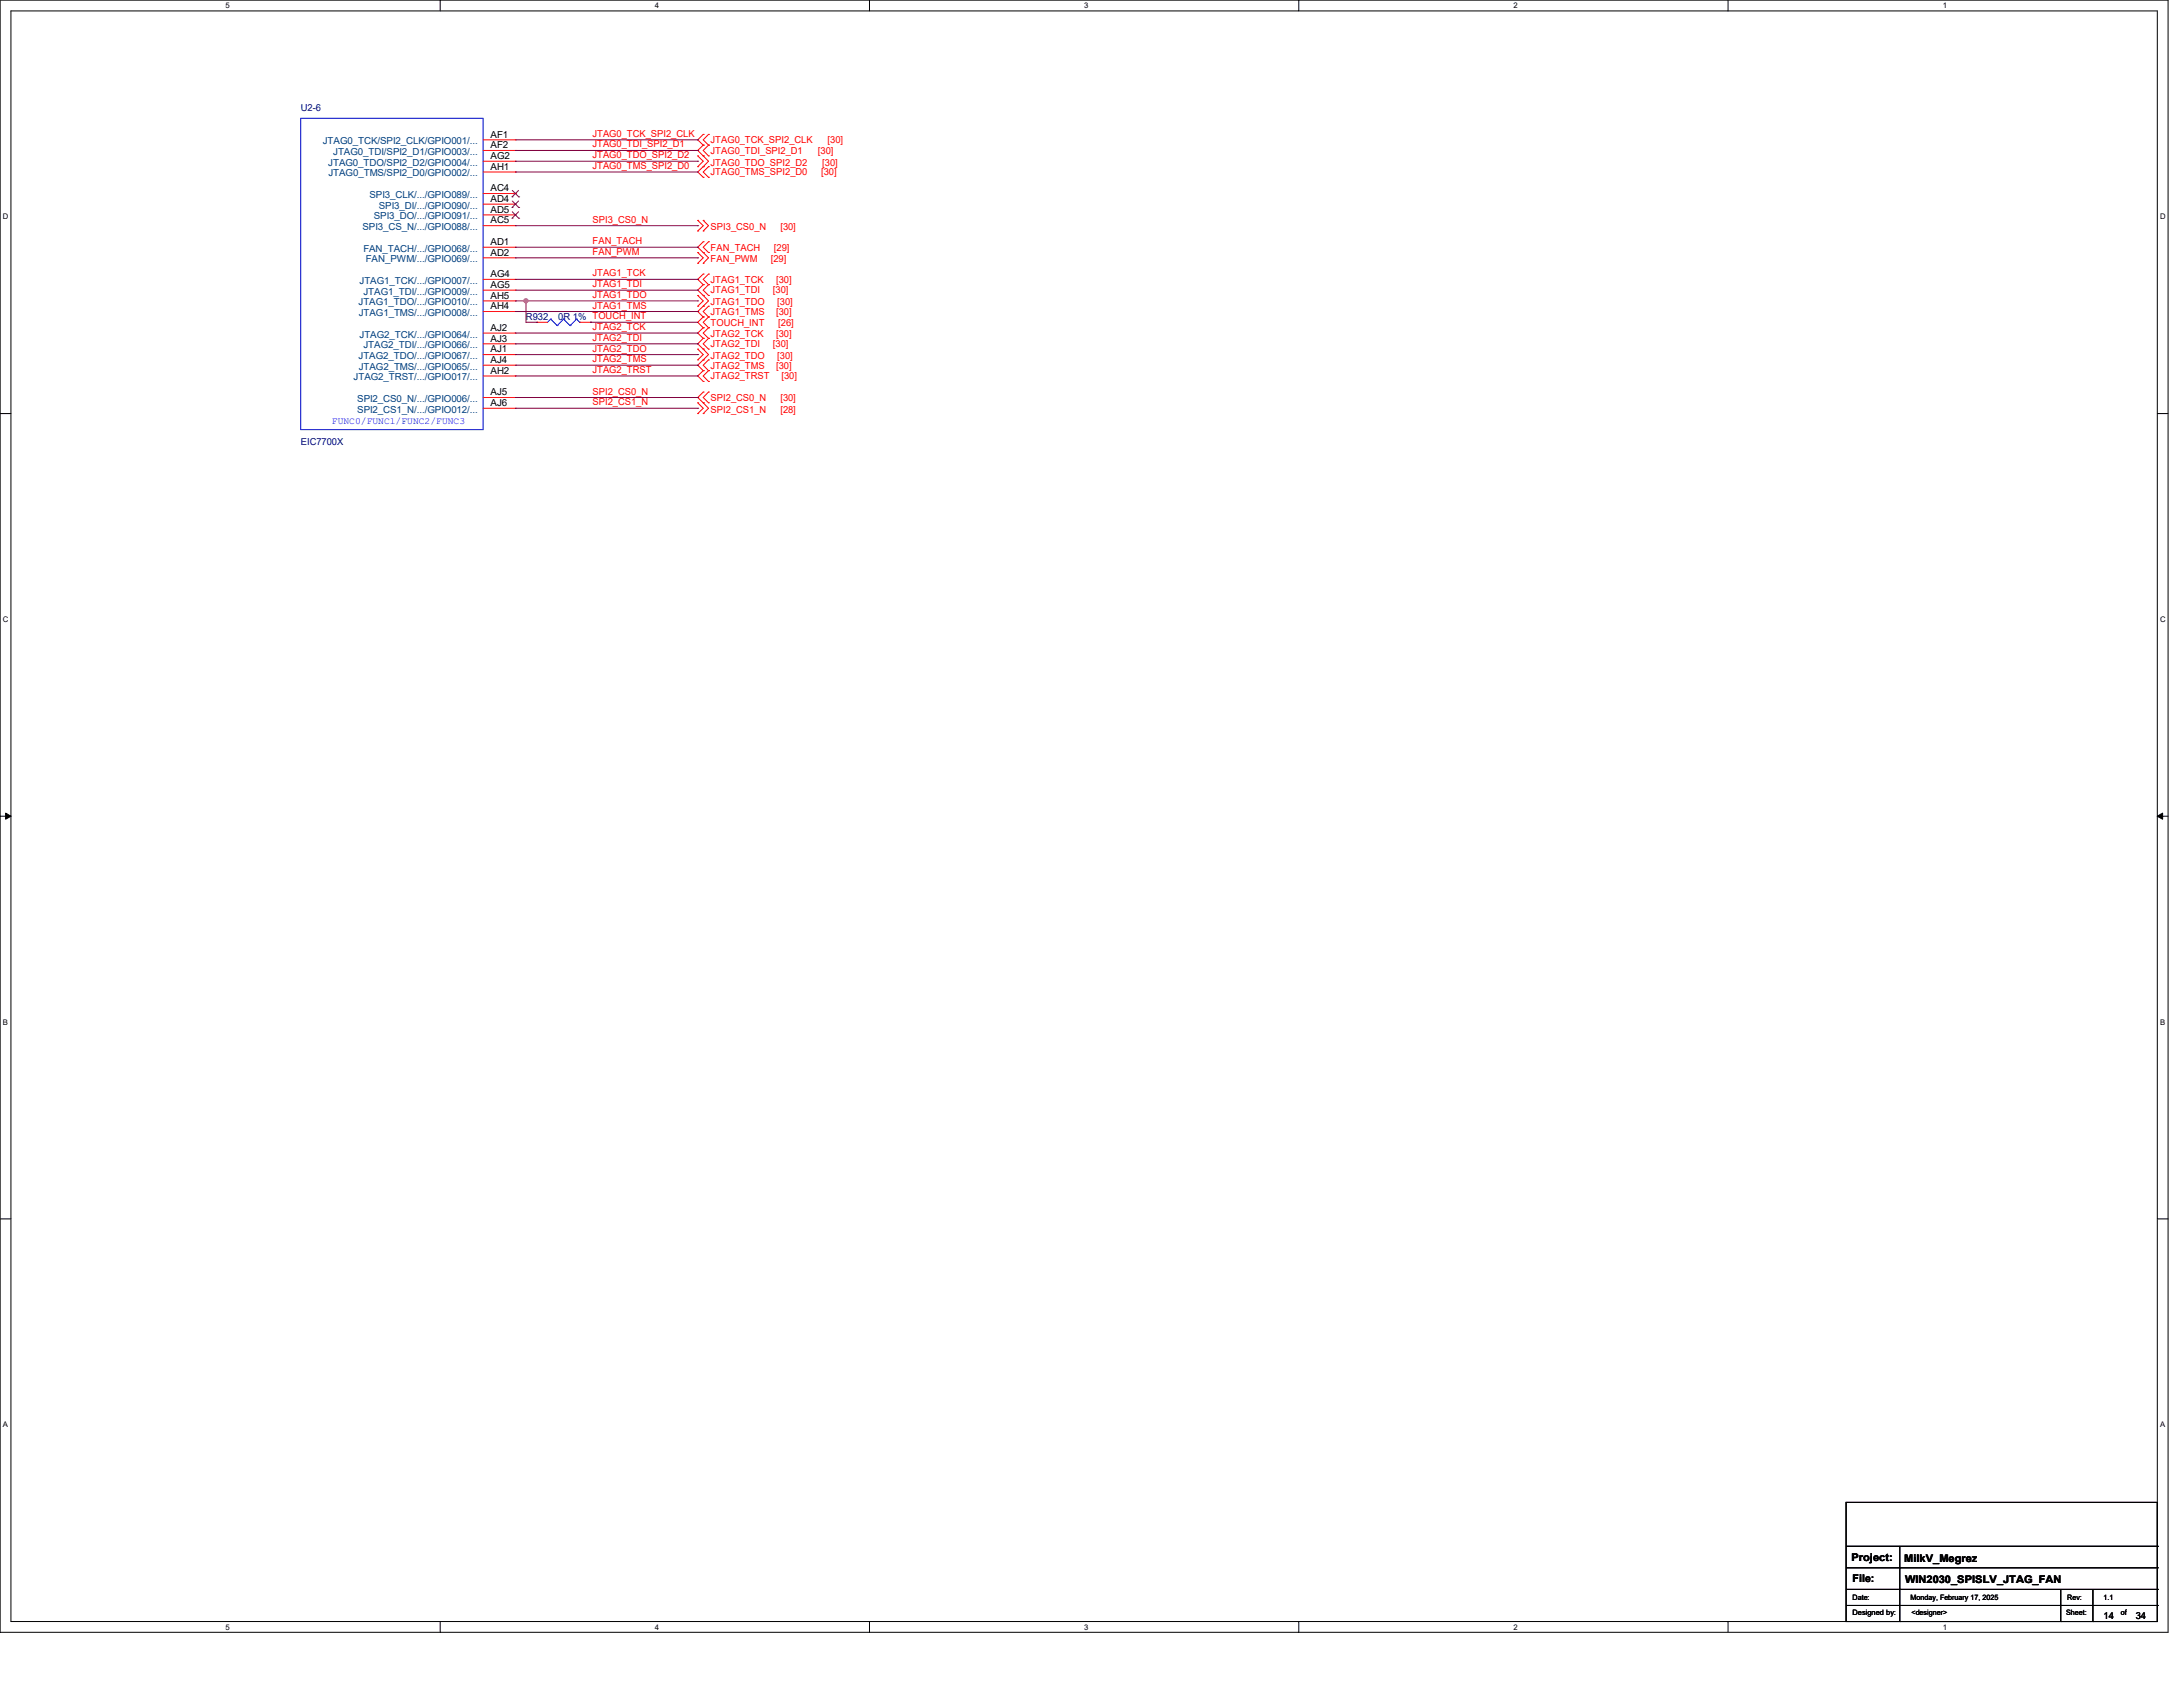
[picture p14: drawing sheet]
<svg xmlns="http://www.w3.org/2000/svg" width="558mm" height="431mm" viewBox="0 0 558 431" stroke-linecap="round" stroke-linejoin="round" font-family="sans-serif">
<defs><g id="words">
<g font-size="2.7">
<text x="473.2" y="398.7">Project:</text>
<text x="486.7" y="399">MilkV_Megrez</text>
<text x="473.5" y="404.2">File:</text>
<text x="487" y="404.5">WIN2030_SPISLV_JTAG_FAN</text>
</g>
<g font-size="2.5" fill="#000080">
<text x="76.9" y="28.4">U2-6</text>
<text x="134.5" y="81.8">R932</text>
<text x="142.7" y="81.8">0R 1% TOUCH_INT</text>
<text x="76.9" y="113.7">EIC7700X</text>
</g>
<g font-size="2.5">
<text x="125.4" y="35.1">AF1</text>
<text x="125.4" y="37.8">AF2</text>
<text x="125.4" y="40.6">AG2</text>
<text x="125.4" y="43.3">AH1</text>
<text x="125.4" y="48.9">AC4</text>
<text x="125.4" y="51.6">AD4</text>
<text x="125.4" y="54.3">AD5</text>
<text x="125.4" y="57.1">AC5</text>
<text x="125.4" y="62.6">AD1</text>
<text x="125.4" y="65.3">AD2</text>
<text x="125.4" y="70.8">AG4</text>
<text x="125.4" y="73.5">AG5</text>
<text x="125.4" y="76.3">AH5</text>
<text x="125.4" y="79">AH4</text>
<text x="125.4" y="84.5">AJ2</text>
<text x="125.4" y="87.2">AJ3</text>
<text x="125.4" y="90">AJ1</text>
<text x="125.4" y="92.7">AJ4</text>
<text x="125.4" y="95.5">AH2</text>
<text x="125.4" y="101">AJ5</text>
<text x="125.4" y="103.7">AJ6</text>
<text x="537.7" y="413.5">14</text>
<text x="545.9" y="413.5">34</text>
</g>
<g font-size="2.5" fill="#f00">
<text x="151.5" y="35">JTAG0_TCK_SPI2_CLK</text>
<text x="151.5" y="37.7">JTAG0_TDI_SPI2_D1</text>
<text x="151.5" y="40.4">JTAG0_TDO_SPI2_D2</text>
<text x="181.7" y="36.6">JTAG0_TCK_SPI2_CLK</text>
<text x="181.7" y="39.3">JTAG0_TDI_SPI2_D1</text>
<text x="209.1" y="39.3">[30]</text>
<text x="211.5" y="36.6">[30]</text>
<text x="151.5" y="43.2">JTAG0_TMS_SPI2_D0</text>
<text x="181.7" y="42.3">JTAG0_TDO_SPI2_D2</text>
<text x="181.7" y="44.8">JTAG0_TMS_SPI2_D0</text>
<text x="209.9" y="44.8">[30]</text>
<text x="210.2" y="42.3">[30]</text>
<text x="151.5" y="56.9">SPI3_CS0_N</text>
<text x="181.7" y="58.8">SPI3_CS0_N</text>
<text x="199.5" y="58.8">[30]</text>
<text x="151.5" y="62.4">FAN_TACH</text>
<text x="151.5" y="65.1">FAN_PWM</text>
<text x="181.7" y="64">FAN_TACH</text>
<text x="197.8" y="64">[29]</text>
<text x="151.5" y="70.6">JTAG1_TCK</text>
<text x="181.7" y="67">FAN_PWM</text>
<text x="197" y="67">[29]</text>
<text x="151.5" y="73.4">JTAG1_TDI</text>
<text x="151.5" y="76.1">JTAG1_TDO</text>
<text x="181.7" y="72.3">JTAG1_TCK</text>
<text x="181.7" y="75">JTAG1_TDI</text>
<text x="197.6" y="75">[30]</text>
<text x="198.4" y="72.3">[30]</text>
<text x="151.5" y="78.8">JTAG1_TMS</text>
<text x="181.7" y="78">JTAG1_TDO</text>
<text x="181.7" y="80.5">JTAG1_TMS</text>
<text x="181.7" y="83.2">TOUCH_INT</text>
<text x="198.4" y="80.5">[30]</text>
<text x="198.7" y="78">[30]</text>
<text x="198.9" y="83.2">[26]</text>
<text x="151.5" y="84.3">JTAG2_TCK</text>
<text x="151.5" y="87.1">JTAG2_TDI</text>
<text x="151.5" y="89.8">JTAG2_TDO</text>
<text x="181.7" y="86">JTAG2_TCK</text>
<text x="181.7" y="88.7">JTAG2_TDI</text>
<text x="197.6" y="88.7">[30]</text>
<text x="198.4" y="86">[30]</text>
<text x="151.5" y="92.5">JTAG2_TMS</text>
<text x="151.5" y="95.3">JTAG2_TRST</text>
<text x="181.7" y="91.7">JTAG2_TDO</text>
<text x="181.7" y="94.2">JTAG2_TMS</text>
<text x="198.4" y="94.2">[30]</text>
<text x="198.7" y="91.7">[30]</text>
<text x="151.5" y="100.8">SPI2_CS0_N</text>
<text x="181.7" y="96.9">JTAG2_TRST</text>
<text x="199.8" y="96.9">[30]</text>
<text x="151.5" y="103.5">SPI2_CS1_N</text>
<text x="181.7" y="102.4">SPI2_CS0_N</text>
<text x="181.7" y="105.5">SPI2_CS1_N</text>
<text x="199.5" y="102.4">[30]</text>
<text x="199.5" y="105.5">[28]</text>
</g>
<g font-size="2.5" fill="#004080">
<text x="82.5" y="36.9">JTAG0_TCK/SPI2_CLK/GPIO001/...</text>
<text x="85.2" y="39.6">JTAG0_TDI/SPI2_D1/GPIO003/...</text>
<text x="83.9" y="42.3">JTAG0_TDO/SPI2_D2/GPIO004/...</text>
<text x="83.9" y="45.1">JTAG0_TMS/SPI2_D0/GPIO002/...</text>
<text x="94.4" y="50.6">SPI3_CLK/.../GPIO089/...</text>
<text x="96.8" y="53.3">SPI3_DI/.../GPIO090/...</text>
<text x="92.7" y="58.8">SPI3_CS_N/.../GPIO088/...</text>
<text x="95.5" y="56">SPI3_DO/.../GPIO091/...</text>
<text x="92.9" y="64.3">FAN_TACH/.../GPIO068/...</text>
<text x="93.5" y="67">FAN_PWM/.../GPIO069/...</text>
<text x="91.9" y="72.5">JTAG1_TCK/.../GPIO007/...</text>
<text x="92.9" y="75.3">JTAG1_TDI/.../GPIO009/...</text>
<text x="91.7" y="78">JTAG1_TDO/.../GPIO010/...</text>
<text x="91.7" y="80.7">JTAG1_TMS/.../GPIO008/...</text>
<text x="91.9" y="86.2">JTAG2_TCK/.../GPIO064/...</text>
<text x="92.9" y="89">JTAG2_TDI/.../GPIO066/...</text>
<text x="91.7" y="91.7">JTAG2_TDO/.../GPIO067/...</text>
<text x="91.7" y="94.4">JTAG2_TMS/.../GPIO065/...</text>
<text x="90.4" y="97.2">JTAG2_TRST/.../GPIO017/...</text>
<text x="91.3" y="102.7">SPI2_CS0_N/.../GPIO006/...</text>
<text x="91.3" y="105.5">SPI2_CS1_N/.../GPIO012/...</text>
</g>
<text font-size="2.5" fill="#00f" x="84.8" y="108.4">FUNC0/FUNC1/FUNC2/FUNC3</text>
<g font-size="2">
<text x="57.7" y="2.1">5</text>
<text x="167.4" y="2.1">4</text>
<text x="277.1" y="2.1">3</text>
<text x="386.8" y="2.1">2</text>
<text x="496.6" y="2.1">1</text>
<text x=".8" y="56">D</text>
<text x="552.2" y="56">D</text>
<text x=".8" y="158.9">C</text>
<text x="552.2" y="158.9">C</text>
<text x=".8" y="261.7">B</text>
<text x="552.2" y="261.7">B</text>
<text x=".8" y="364.6">A</text>
<text x="552.2" y="364.6">A</text>
<text x="57.7" y="416.3">5</text>
<text x="167.4" y="416.3">4</text>
<text x="277.1" y="416.3">3</text>
<text x="386.8" y="416.3">2</text>
<text x="496.6" y="416.3">1</text>
</g>
<g font-size="1.9">
<text x="473.5" y="408.9">Date:</text>
<text x="473.5" y="412.7">Designed by:</text>
<text x="488.4" y="408.9">Monday, February 17, 2025</text>
<text x="488.6" y="412.7">&lt;designer&gt;</text>
<text x="528.1" y="412.7">Sheet:</text>
<text x="528.4" y="408.9">Rev:</text>
<text x="537.7" y="408.9">1.1</text>
<text x="542.1" y="412.7">of</text>
</g>
</g></defs>
<g fill="none" stroke="#000" stroke-width=".26">
<path d="M0 0h554.2v417h-554.2zM2.8 2.8h548.6v411.5h-548.6zM112.5 0v2.8M222.2 0v2.8M332 0v2.8M441.7 0v2.8M0 105.7h2.8M551.4 105.7h2.8M0 208.5h2.8M1.4 207.7l1.4 .8-1.4 .8zM551.4 208.5l1.4-.8v1.6zM551.4 208.5h2.8"/>
<path d="M0 311.4h2.8M551.4 311.4h2.8M471.9 383.8h79.5v30.5h-79.5zM471.9 395.1h79.5M485.6 395.1v19.2M551.4 395.1h.1M112.5 414.3v2.7M222.2 414.3v2.7M332 414.3v2.7M441.7 414.3v2.7M471.9 400.6h79.5M471.9 406.1h79.5"/>
<path d="M471.9 410.2h79.5M485.6 414.3h.1M526.8 414.3h.1M526.8 406.1v8.2M535 414.3h.1M535 406.1v8.2M551.4 400.6h.1M551.4 406.1h.1M551.4 410.2h.1"/>
</g>
<path d="M1.4 207.7l1.4 .8-1.4 .8zM551.4 208.5l1.4-.8v1.6z" fill="#000"/>
<g fill="none" stroke="#f00" stroke-width=".26">
<path d="M123.5 35.7h8.2M123.5 38.4h8.2M131.7 35.7h.1M131.7 38.4h.1M178.4 39.8h.1M178.4 39.8l1.3 1.4-1.3 1.4M179.7 34.3h.1M179.7 37.1h.1M179.7 39.8h.1M179.7 34.3l-1.3 1.4 1.3 1.4M179.7 37.1l-1.3 1.3 2.7 2.8-1.4 1.4M181.1 37.1h.1"/>
<path d="M181.1 34.3h.1M181.1 39.8h.1M181.1 34.3l-1.4 1.4 1.4 1.4M181.1 37.1l-1.4 1.3 1.4 1.4M123.5 41.2h8.2M123.5 43.9h8.2M123.5 49.4h8.2M123.5 52.2h8.2M123.5 54.9h8.2M123.5 57.7h8.2M131.7 41.2h.1M131.7 43.9h.1"/>
<path d="M131.7 49.4h.1M131.7 52.2h.1M131.7 54.9h.1M131.7 57.7h.1M178.4 42.6h.1M178.4 59h.1M178.4 56.3h.1M178.4 56.3l1.3 1.4-1.3 1.3M179.7 42.6h.1M179.7 45.3h.1M179.7 59h.1M179.7 56.3h.1"/>
<path d="M179.7 42.6l-1.3 1.3 1.3 1.4M179.7 56.3l1.4 1.4-1.4 1.3M181.1 45.3h.1M181.1 42.6h.1M181.1 42.6l-1.4 1.3 1.4 1.4M123.5 63.2h8.2M123.5 65.9h8.2M123.5 71.4h8.2M123.5 74.1h8.2M123.5 76.9h8.2M123.5 79.6h8.2M131.7 63.2h.1"/>
<path d="M131.7 65.9h.1M131.7 71.4h.1M131.7 74.1h.1M131.7 76.9h.1M131.7 79.6h.1M178.4 78.2h.1M178.4 75.5h.1M178.4 67.3h.1M178.4 64.5h.1M178.4 75.5l1.3 1.4-1.3 1.3M178.4 64.5l1.3 1.4-1.3 1.4M179.7 78.2h.1"/>
<path d="M179.7 75.5h.1M179.7 70h.1M179.7 72.7h.1M179.7 61.8h.1M179.7 64.5h.1M179.7 67.3h.1M179.7 75.5l1.4 1.4-1.4 1.3M179.7 70l-1.3 1.4 1.3 1.3M179.7 72.7l-1.3 1.4 1.3 1.4M179.7 78.2l-1.3 1.4 1.3 1.4M179.7 61.8l-1.3 1.4 1.3 1.3M179.7 64.5l1.4 1.4-1.4 1.4"/>
<path d="M181.1 72.7h.1M181.1 70h.1M181.1 75.5h.1M181.1 78.2h.1M181.1 64.5h.1M181.1 61.8h.1M181.1 70l-1.4 1.4 1.4 1.3M181.1 72.7l-1.4 1.4 1.4 1.4M181.1 78.2l-1.4 1.4 1.4 1.4M181.1 61.8l-1.4 1.4 1.4 1.3M123.5 85.1h8.2M123.5 87.8h8.2"/>
<path d="M123.5 90.6h8.2M123.5 93.3h8.2M123.5 96.1h8.2M131.7 85.1h.1M131.7 87.8h.1M131.7 90.6h.1M131.7 93.3h.1M131.7 96.1h.1M137.2 82.3h.1M137.2 82.3h2.8M148.2 82.3h2.7M150.9 82.3h.1"/>
<path d="M178.4 91.9h.1M178.4 89.2h.1M178.4 89.2l1.3 1.4-1.3 1.3M179.7 91.9h.1M179.7 89.2h.1M179.7 94.7h.1M179.7 97.5h.1M179.7 83.7h.1M179.7 86.4h.1M179.7 81h.1M179.7 89.2l1.4 1.4-1.4 1.3M179.7 94.7l-1.3 1.4 1.3 1.4"/>
<path d="M179.7 91.9l-1.3 1.4 1.3 1.4M179.7 83.7l-1.3 1.4 1.3 1.3M179.7 86.4l-1.3 1.4 1.3 1.4M179.7 81l-1.3 1.3 1.3 1.4M181.1 97.5h.1M181.1 94.7h.1M181.1 91.9h.1M181.1 86.4h.1M181.1 83.7h.1M181.1 89.2h.1M181.1 81h.1M181.1 94.7l-1.4 1.4 1.4 1.4"/>
<path d="M181.1 91.9l-1.4 1.4 1.4 1.4M181.1 83.7l-1.4 1.4 1.4 1.3M181.1 86.4l-1.4 1.4 1.4 1.4M181.1 81l-1.4 1.3 1.4 1.4M123.5 101.6h8.2M123.5 104.3h8.2M131.7 101.6h.1M131.7 104.3h.1M178.4 105.7h.1M178.4 102.9h.1M178.4 102.9l1.3 1.4-1.3 1.4M179.7 100.2h.1"/>
<path d="M179.7 102.9h.1M179.7 105.7h.1M179.7 100.2l-1.3 1.4 1.3 1.3M179.7 102.9l1.4 1.4-1.4 1.4M181.1 102.9h.1M181.1 100.2h.1M181.1 100.2l-1.4 1.4 1.4 1.3"/>
</g>
<g fill="none" stroke="#00f" stroke-width=".26">
<path d="M76.9 30.2h46.6v79.6h-46.6zM140.8 81.5h.1M140.8 81.5l-.8 .8M140.8 81.5l1.6 1.7M142.4 83.2h.1M144.1 81.5h.1M144.1 81.5l-1.7 1.7M144.1 81.5l1.6 1.7M145.7 83.2h.1M147.4 81.5h.1M147.4 81.5l-1.7 1.7M147.4 81.5l.8 .8"/>
<path d="M148.2 82.3h.1"/>
</g>
<path d="M130.9 50.3h.1M130.9 53h.1M130.9 55.8h.1M130.9 48.6l1.7 1.7M130.9 51.3l1.7 1.7M130.9 54.1l1.7 1.7M132.5 48.6l-1.6 1.7M132.5 51.3l-1.6 1.7M132.5 54.1l-1.6 1.7M132.6 50.3h.1M132.6 53h.1M132.6 55.8h.1" fill="none" stroke="#804000" stroke-width=".26"/>
<g fill="none" stroke="#800040" stroke-width=".26">
<path d="M131.7 35.7h46.7M131.7 38.4h46.7M178.4 35.7h.1M178.4 38.4h.1M131.7 41.2h46.7M131.7 43.9h46.7M178.4 41.2h.1M178.4 43.9h.1M131.7 71.4h46.7M131.7 74.1h46.7M131.7 76.9h46.7M131.7 79.6h46.7"/>
<path d="M134.5 76.9h.1M134.5 76.9v5.4h2.7M178.4 71.4h.1M178.4 74.1h.1M178.4 79.6h.1M178.4 76.9h.1M131.7 85.1h46.7M131.7 87.8h46.7M131.7 90.6h46.7M131.7 93.3h46.7M131.7 96.1h46.7M137.2 82.3h.1"/>
<path d="M150.9 82.3h.1M150.9 82.3h27.5M178.4 85.1h.1M178.4 87.8h.1M178.4 90.6h.1M178.4 93.3h.1M178.4 96.1h.1M131.7 104.3h46.7M131.7 101.6h46.7M178.4 104.3h.1M178.4 101.6h.1"/>
</g>
<circle cx="134.4" cy="76.9" r=".53" fill="#f0f"/>
<circle cx="134.4" cy="76.9" r=".53" fill="none" stroke="#f0f" stroke-width=".26"/>
<path d="M131.7 57.7h46.7M178.4 57.7h.1M131.7 63.2h46.7M131.7 65.9h46.7M178.4 63.2h.1M178.4 65.9h.1" fill="none" stroke="#800040" stroke-width=".26"/>
<circle cx="134.4" cy="76.9" r=".53" fill="#f0f"/>
<circle cx="134.4" cy="76.9" r=".53" fill="none" stroke="#f0f" stroke-width=".26"/>
<use href="#words"/>
</svg>
